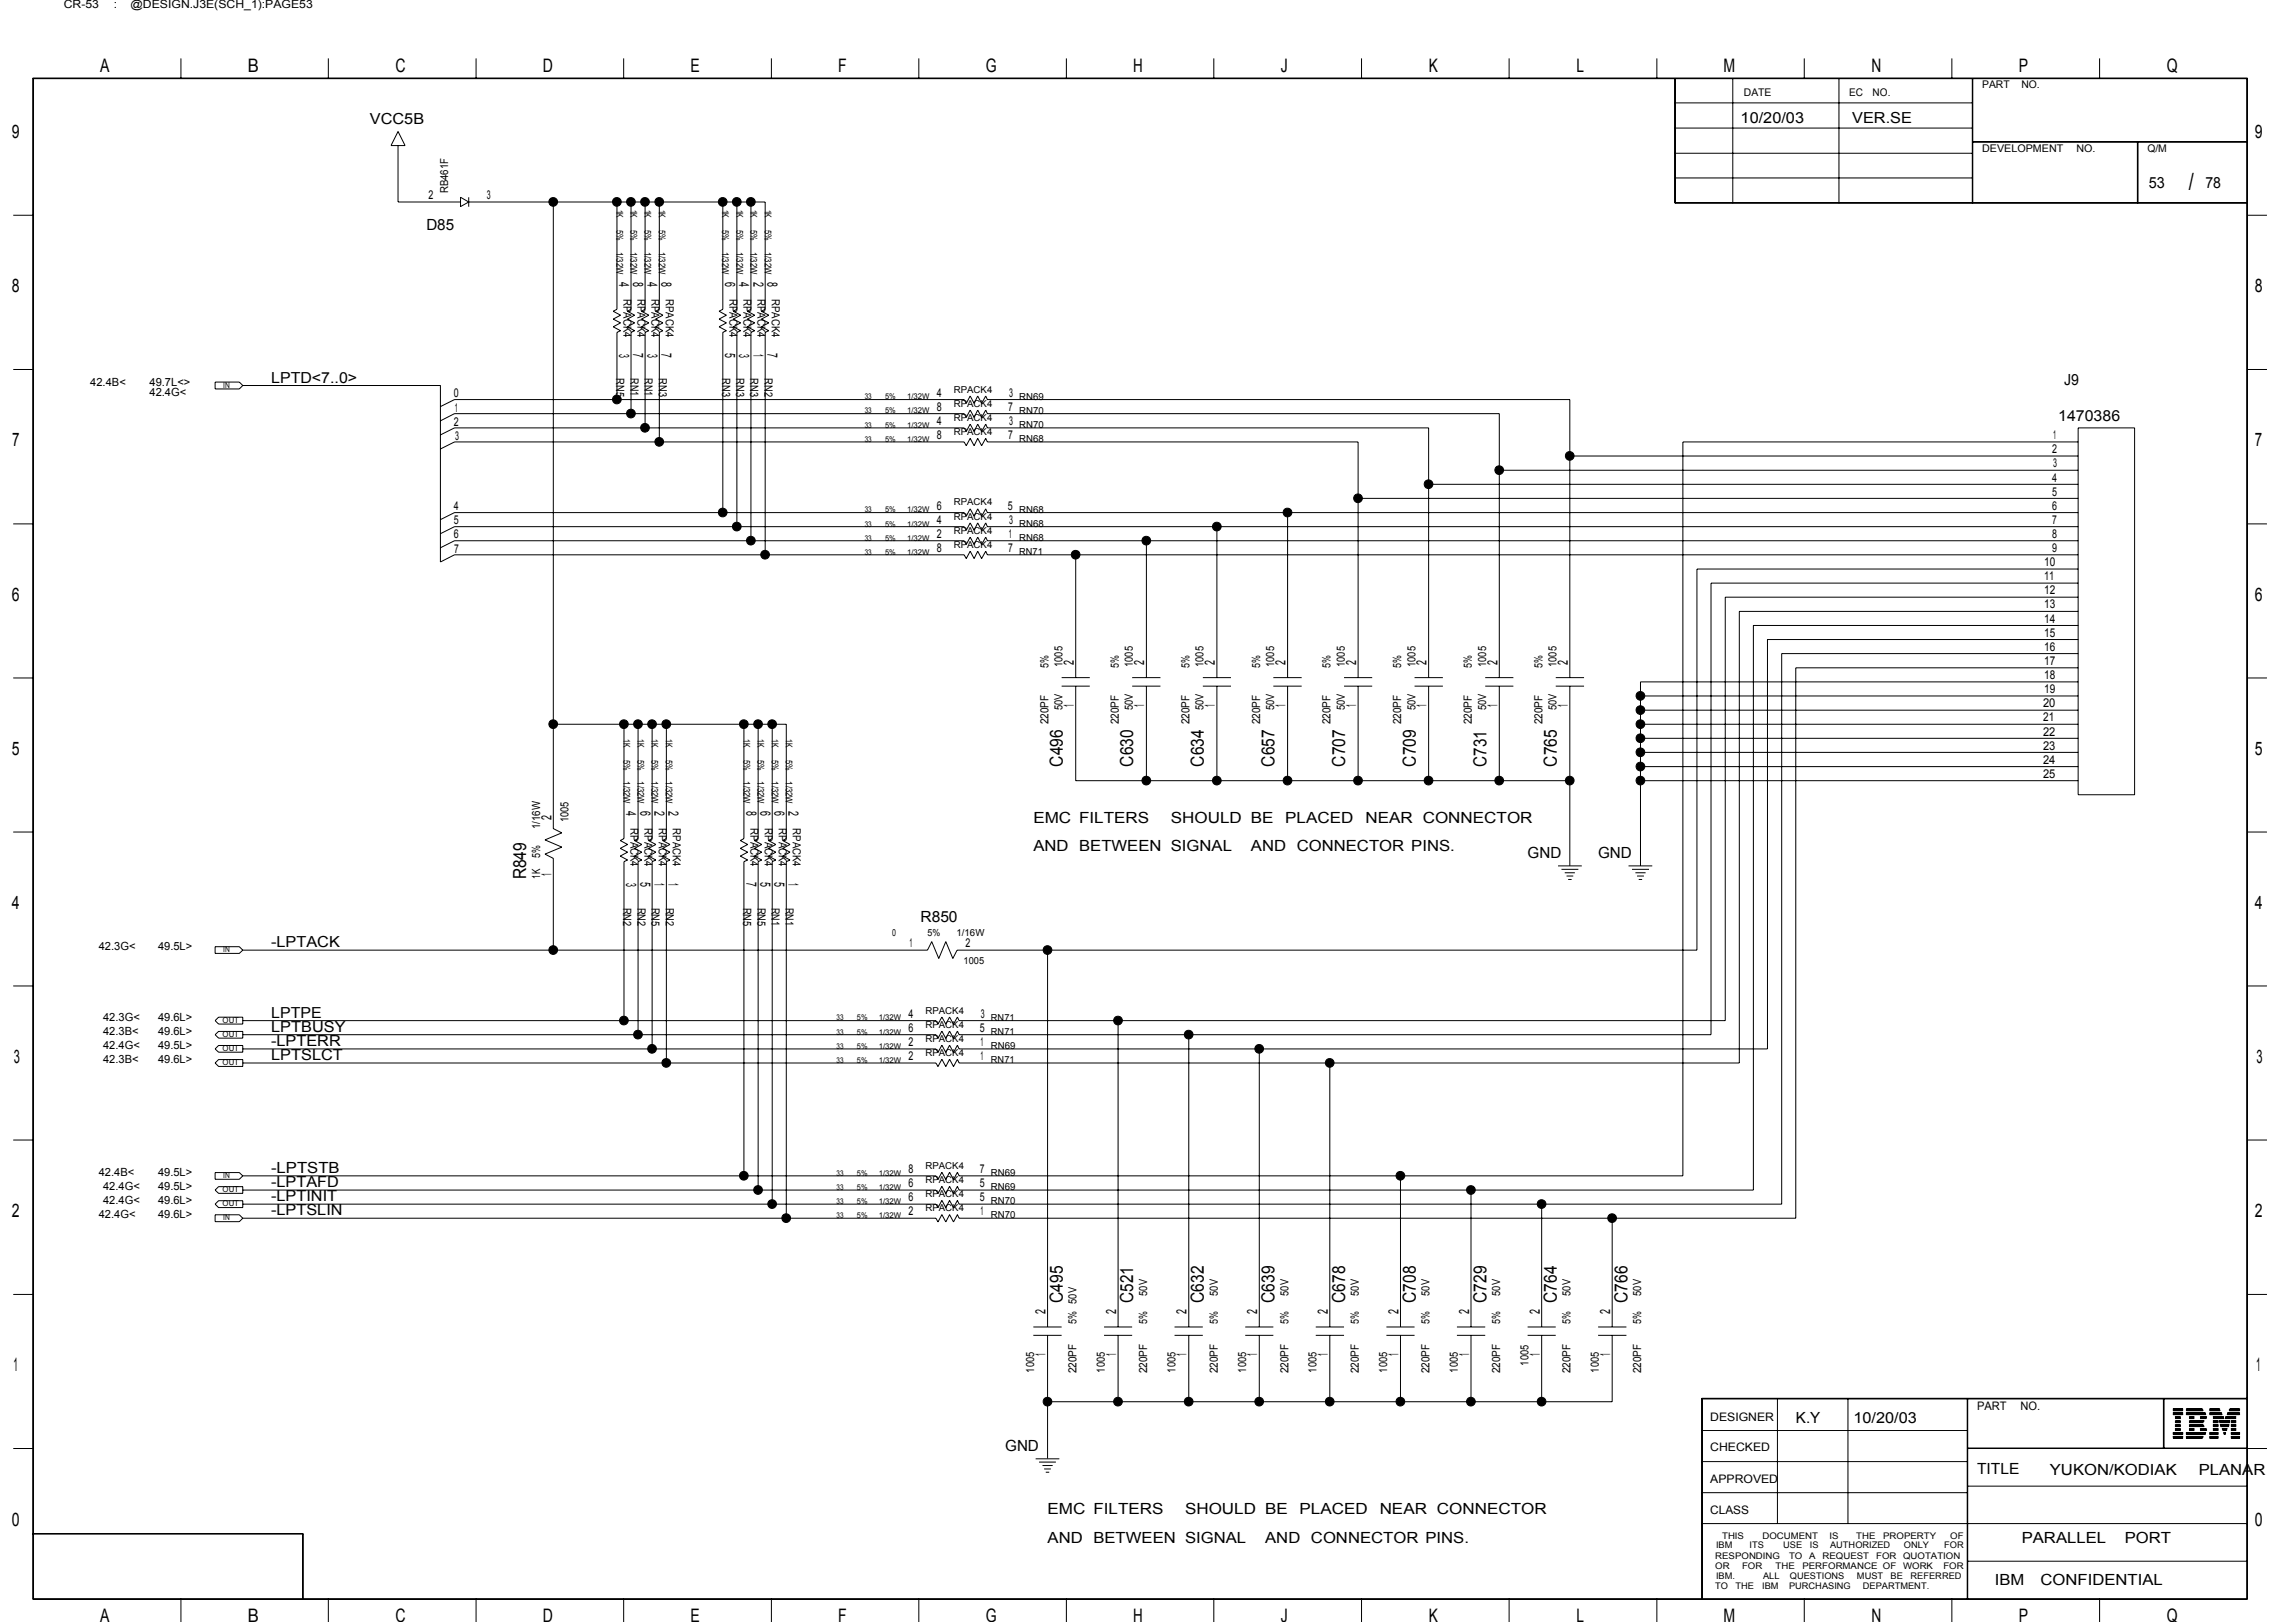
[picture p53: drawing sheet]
<svg xmlns="http://www.w3.org/2000/svg" width="297mm" height="210mm" viewBox="0 0 297 210" stroke-linecap="round" stroke-linejoin="round" font-family="sans-serif">
<defs><g id="words">
<text font-size="3.1" x="283.2" y="24.6">/</text>
<g font-size="2.4">
<text x="13" y="9.4">A</text>
<text x="32" y="9.4">B</text>
<text x="51.2" y="9.4">C</text>
<text x="70.2" y="9.4">D</text>
<text x="89.3" y="9.4">E</text>
<text x="108.4" y="9.4">F</text>
<text x="127.5" y="9.4">G</text>
<text x="146.6" y="9.4">H</text>
<text x="165.7" y="9.4">J</text>
<text x="184.8" y="9.4">K</text>
<text x="203.9" y="9.4">L</text>
<text x="223" y="9.4">M</text>
<text x="242.1" y="9.4">N</text>
<text x="261.2" y="9.4">P</text>
<text x="280.3" y="9.4">Q</text>
<text x="1.5" y="17.9">9</text>
<text x="291.7" y="17.9">9</text>
<text x="1.5" y="37.8">8</text>
<text x="291.7" y="37.8">8</text>
<text x="1.6" y="57.8">7</text>
<text x="291.7" y="57.8">7</text>
<text x="1.5" y="77.7">6</text>
<text x="291.7" y="77.7">6</text>
<text x="1.5" y="97.7">5</text>
<text x="291.7" y="97.7">5</text>
<text x="1.5" y="117.6">4</text>
<text x="291.7" y="117.6">4</text>
<text x="1.8" y="137.5">3</text>
<text x="291.9" y="137.5">3</text>
<text x="1.5" y="157.5">2</text>
<text x="291.7" y="157.5">2</text>
<text x="1.8" y="177.5">1</text>
<text x="291.9" y="177.5">1</text>
<text x="1.5" y="197.4">0</text>
<text x="291.7" y="197.4">0</text>
<text x="13" y="209.9">A</text>
<text x="32" y="209.9">B</text>
<text x="51.2" y="209.9">C</text>
<text x="70.2" y="209.9">D</text>
<text x="89.3" y="209.9">E</text>
<text x="108.4" y="209.9">F</text>
<text x="127.5" y="209.9">G</text>
<text x="146.6" y="209.9">H</text>
<text x="165.7" y="209.9">J</text>
<text x="184.8" y="209.9">K</text>
<text x="203.9" y="209.9">L</text>
<text x="223" y="209.9">M</text>
<text x="242.1" y="209.9">N</text>
<text x="261.2" y="209.9">P</text>
<text x="280.3" y="209.9">Q</text>
</g>
<g font-size="2.3">
<text x="137.5" y="99.2" transform="rotate(-90 137.5 99.2)">C496</text>
<text x="146.6" y="99.2" transform="rotate(-90 146.6 99.2)">C630</text>
<text x="155.8" y="99.2" transform="rotate(-90 155.8 99.2)">C634</text>
<text x="164.9" y="99.2" transform="rotate(-90 164.9 99.2)">C657</text>
<text x="174" y="99.2" transform="rotate(-90 174 99.2)">C707</text>
<text x="183.2" y="99.2" transform="rotate(-90 183.2 99.2)">C709</text>
<text x="192.3" y="99.2" transform="rotate(-90 192.3 99.2)">C731</text>
<text x="201.4" y="99.2" transform="rotate(-90 201.4 99.2)">C765</text>
<text x="68.1" y="113.8" transform="rotate(-90 68.1 113.8)">R849</text>
<text x="137.5" y="168.6" transform="rotate(-90 137.5 168.6)">C495</text>
<text x="146.6" y="168.6" transform="rotate(-90 146.6 168.6)">C521</text>
<text x="155.8" y="168.6" transform="rotate(-90 155.8 168.6)">C632</text>
<text x="164.9" y="168.6" transform="rotate(-90 164.9 168.6)">C639</text>
<text x="174" y="168.6" transform="rotate(-90 174 168.6)">C678</text>
<text x="183.2" y="168.6" transform="rotate(-90 183.2 168.6)">C708</text>
<text x="192.3" y="168.6" transform="rotate(-90 192.3 168.6)">C729</text>
<text x="201.4" y="168.6" transform="rotate(-90 201.4 168.6)">C764</text>
<text x="210.6" y="168.6" transform="rotate(-90 210.6 168.6)">C766</text>
</g>
<g font-size="2">
<text x="47.9" y="16.1">VCC5B</text>
<text x="225.2" y="15.9">10/20/03</text>
<text x="239.6" y="15.9">VER.SE</text>
<text x="55.2" y="29.8">D85</text>
<text x="278" y="24.3">53</text>
<text x="285.3" y="24.3">78</text>
<text x="35.1" y="49.5">LPTD&lt;7..0&gt;</text>
<text x="267" y="49.9">J9</text>
<text x="266.3" y="54.4">1470386</text>
<text x="133.7" y="106.5">EMC FILTERS</text>
<text x="151.5" y="106.5">SHOULD BE</text>
<text x="166.3" y="106.5">PLACED</text>
<text x="176.7" y="106.5">NEAR CONNECTOR</text>
<text x="133.7" y="110.2">AND BETWEEN SIGNAL</text>
<text x="161.8" y="110.2">AND CONNECTOR PINS.</text>
<text x="197.6" y="111.1">GND</text>
<text x="206.8" y="111.1">GND</text>
<text x="119.1" y="119.3">R850</text>
<text x="35.1" y="122.6">-LPTACK</text>
<text x="35.1" y="131.7">LPTPE</text>
<text x="35.1" y="135.3">-LPTERR</text>
<text x="35.1" y="133.5">LPTBUSY</text>
<text x="35.1" y="137.2">LPTSLCT</text>
<text x="35.1" y="151.8">-LPTSTB</text>
<text x="35.1" y="153.6">-LPTAFD</text>
<text x="35.1" y="155.4">-LPTINIT</text>
<text x="35.1" y="157.3">-LPTSLIN</text>
<text x="232.3" y="184.1">K.Y</text>
<text x="239.8" y="184.1">10/20/03</text>
<text x="130" y="187.8">GND</text>
<text x="255.8" y="190.8">TITLE</text>
<text x="265.2" y="190.9">YUKON/KODIAK</text>
<text x="284.5" y="190.9">PLANAR</text>
<text x="135.5" y="196">EMC FILTERS</text>
<text x="153.3" y="196">SHOULD BE</text>
<text x="168.1" y="196">PLACED</text>
<text x="178.5" y="196">NEAR CONNECTOR</text>
<text x="135.5" y="199.6">AND BETWEEN SIGNAL</text>
<text x="163.7" y="199.6">AND CONNECTOR PINS.</text>
<text x="261.6" y="199.6">PARALLEL</text>
<text x="274.9" y="199.6">PORT</text>
<text x="258.1" y="205.1">IBM</text>
<text x="264" y="205.1">CONFIDENTIAL</text>
</g>
<g font-size="1.8">
<text x="80.1" y="36.5" transform="rotate(90 80.1 36.5)">4</text>
<text x="81.9" y="36.5" transform="rotate(90 81.9 36.5)">8</text>
<text x="83.8" y="36.5" transform="rotate(90 83.8 36.5)">4</text>
<text x="85.6" y="36.5" transform="rotate(90 85.6 36.5)">8</text>
<text x="93.8" y="36.5" transform="rotate(90 93.8 36.5)">6</text>
<text x="95.6" y="36.5" transform="rotate(90 95.6 36.5)">4</text>
<text x="97.5" y="36.5" transform="rotate(90 97.5 36.5)">2</text>
<text x="99.3" y="36.5" transform="rotate(90 99.3 36.5)">8</text>
<text x="80.1" y="45.8" transform="rotate(90 80.1 45.8)">3</text>
<text x="81.9" y="45.7" transform="rotate(90 81.9 45.7)">7</text>
<text x="83.8" y="45.8" transform="rotate(90 83.8 45.8)">3</text>
<text x="85.6" y="45.7" transform="rotate(90 85.6 45.7)">7</text>
<text x="93.8" y="45.7" transform="rotate(90 93.8 45.7)">5</text>
<text x="95.6" y="45.8" transform="rotate(90 95.6 45.8)">3</text>
<text x="97.5" y="45.8" transform="rotate(90 97.5 45.8)">1</text>
<text x="99.3" y="45.7" transform="rotate(90 99.3 45.7)">7</text>
<text x="138.9" y="86" transform="rotate(-90 138.9 86)">2</text>
<text x="148" y="86" transform="rotate(-90 148 86)">2</text>
<text x="157.2" y="86" transform="rotate(-90 157.2 86)">2</text>
<text x="166.3" y="86" transform="rotate(-90 166.3 86)">2</text>
<text x="175.4" y="86" transform="rotate(-90 175.4 86)">2</text>
<text x="184.6" y="86" transform="rotate(-90 184.6 86)">2</text>
<text x="193.7" y="86" transform="rotate(-90 193.7 86)">2</text>
<text x="202.8" y="86" transform="rotate(-90 202.8 86)">2</text>
<text x="138.9" y="91.5" transform="rotate(-90 138.9 91.5)">1</text>
<text x="148" y="91.5" transform="rotate(-90 148 91.5)">1</text>
<text x="157.2" y="91.5" transform="rotate(-90 157.2 91.5)">1</text>
<text x="166.3" y="91.5" transform="rotate(-90 166.3 91.5)">1</text>
<text x="175.4" y="91.5" transform="rotate(-90 175.4 91.5)">1</text>
<text x="184.6" y="91.5" transform="rotate(-90 184.6 91.5)">1</text>
<text x="193.7" y="91.5" transform="rotate(-90 193.7 91.5)">1</text>
<text x="202.8" y="91.5" transform="rotate(-90 202.8 91.5)">1</text>
<text x="71.3" y="106.2" transform="rotate(-90 71.3 106.2)">2</text>
<text x="81" y="105" transform="rotate(90 81 105)">4</text>
<text x="82.8" y="105" transform="rotate(90 82.8 105)">6</text>
<text x="84.7" y="105" transform="rotate(90 84.7 105)">2</text>
<text x="86.5" y="105" transform="rotate(90 86.5 105)">2</text>
<text x="96.6" y="105" transform="rotate(90 96.6 105)">8</text>
<text x="98.4" y="105" transform="rotate(90 98.4 105)">6</text>
<text x="100.2" y="105" transform="rotate(90 100.2 105)">6</text>
<text x="102" y="105" transform="rotate(90 102 105)">2</text>
<text x="71.3" y="113.4" transform="rotate(-90 71.3 113.4)">1</text>
<text x="81" y="114.3" transform="rotate(90 81 114.3)">3</text>
<text x="82.8" y="114.2" transform="rotate(90 82.8 114.2)">5</text>
<text x="84.7" y="114.3" transform="rotate(90 84.7 114.3)">1</text>
<text x="86.5" y="114.3" transform="rotate(90 86.5 114.3)">1</text>
<text x="96.6" y="114.2" transform="rotate(90 96.6 114.2)">7</text>
<text x="98.4" y="114.2" transform="rotate(90 98.4 114.2)">5</text>
<text x="100.2" y="114.2" transform="rotate(90 100.2 114.2)">5</text>
<text x="102" y="114.3" transform="rotate(90 102 114.3)">1</text>
<text x="135.3" y="170.1" transform="rotate(-90 135.3 170.1)">2</text>
<text x="144.4" y="170.1" transform="rotate(-90 144.4 170.1)">2</text>
<text x="153.5" y="170.1" transform="rotate(-90 153.5 170.1)">2</text>
<text x="162.7" y="170.1" transform="rotate(-90 162.7 170.1)">2</text>
<text x="171.8" y="170.1" transform="rotate(-90 171.8 170.1)">2</text>
<text x="180.9" y="170.1" transform="rotate(-90 180.9 170.1)">2</text>
<text x="190.1" y="170.1" transform="rotate(-90 190.1 170.1)">2</text>
<text x="199.2" y="170.1" transform="rotate(-90 199.2 170.1)">2</text>
<text x="208.3" y="170.1" transform="rotate(-90 208.3 170.1)">2</text>
<text x="135.3" y="175.5" transform="rotate(-90 135.3 175.5)">1</text>
<text x="144.4" y="175.5" transform="rotate(-90 144.4 175.5)">1</text>
<text x="153.5" y="175.5" transform="rotate(-90 153.5 175.5)">1</text>
<text x="162.7" y="175.5" transform="rotate(-90 162.7 175.5)">1</text>
<text x="171.8" y="175.5" transform="rotate(-90 171.8 175.5)">1</text>
<text x="180.9" y="175.5" transform="rotate(-90 180.9 175.5)">1</text>
<text x="190.1" y="175.5" transform="rotate(-90 190.1 175.5)">1</text>
<text x="199.2" y="175.5" transform="rotate(-90 199.2 175.5)">1</text>
<text x="208.3" y="175.5" transform="rotate(-90 208.3 175.5)">1</text>
</g>
<g font-size="1.6">
<text x="55.5" y="25.8">2</text>
<text x="63" y="25.8">3</text>
<text x="58.7" y="51.4">0</text>
<text x="58.9" y="53.3">1</text>
<text x="121.2" y="51.4">4</text>
<text x="121.2" y="53.2">8</text>
<text x="130.4" y="53.2">7</text>
<text x="130.6" y="51.4">3</text>
<text x="58.7" y="55.1">2</text>
<text x="58.9" y="56.9">3</text>
<text x="121.2" y="55">4</text>
<text x="121.2" y="56.8">8</text>
<text x="130.4" y="56.8">7</text>
<text x="130.6" y="55">3</text>
<text x="265.5" y="58.7">2</text>
<text x="265.6" y="56.8">1</text>
<text x="121.2" y="66">6</text>
<text x="130.4" y="66">5</text>
<text x="265.5" y="66">6</text>
<text x="265.5" y="64.1">5</text>
<text x="265.5" y="62.3">4</text>
<text x="265.6" y="60.5">3</text>
<text x="58.7" y="69.7">6</text>
<text x="58.7" y="67.9">5</text>
<text x="58.7" y="66">4</text>
<text x="58.8" y="71.5">7</text>
<text x="121.2" y="67.8">4</text>
<text x="121.2" y="69.6">2</text>
<text x="121.2" y="71.4">8</text>
<text x="130.4" y="71.4">7</text>
<text x="130.5" y="69.6">1</text>
<text x="130.6" y="67.8">3</text>
<text x="265.5" y="71.4">9</text>
<text x="265.5" y="69.6">8</text>
<text x="265.5" y="67.8">7</text>
<text x="264.5" y="76.9">12</text>
<text x="264.5" y="75.1">11</text>
<text x="264.5" y="73.3">10</text>
<text x="264.5" y="82.4">15</text>
<text x="264.5" y="80.6">14</text>
<text x="264.5" y="78.7">13</text>
<text x="264.5" y="89.7">19</text>
<text x="264.5" y="87.9">18</text>
<text x="264.5" y="86">17</text>
<text x="264.5" y="84.2">16</text>
<text x="264.3" y="95.2">22</text>
<text x="264.3" y="93.4">21</text>
<text x="264.3" y="91.5">20</text>
<text x="264.3" y="100.7">25</text>
<text x="264.3" y="98.8">24</text>
<text x="264.3" y="97">23</text>
<text x="117.7" y="122.6">1</text>
<text x="124.9" y="122.6">2</text>
<text x="117.5" y="131.7">4</text>
<text x="126.9" y="131.7">3</text>
<text x="117.5" y="133.5">6</text>
<text x="117.5" y="135.4">2</text>
<text x="117.5" y="137.2">2</text>
<text x="126.7" y="133.5">5</text>
<text x="126.9" y="135.4">1</text>
<text x="126.9" y="137.2">1</text>
<text x="117.5" y="151.8">8</text>
<text x="117.5" y="153.6">6</text>
<text x="117.5" y="155.5">6</text>
<text x="126.7" y="153.6">5</text>
<text x="126.7" y="155.5">5</text>
<text x="126.8" y="151.8">7</text>
<text x="117.5" y="157.3">2</text>
<text x="126.9" y="157.3">1</text>
</g>
<g font-size="1.5">
<text x="8.3" y="1">CR-53</text>
<text x="14.7" y="1">:</text>
<text x="16.9" y="1">@DESIGN.J3E(SCH_1):PAGE53</text>
<text x="11.7" y="49.9">42.4B&lt;</text>
<text x="19.3" y="49.9">49.7L&lt;&gt;</text>
<text x="19.3" y="51.2">42.4G&lt;</text>
<text x="79.7" y="49" transform="rotate(90 79.7 49)">RN5</text>
<text x="81.6" y="49" transform="rotate(90 81.6 49)">RN1</text>
<text x="83.4" y="49" transform="rotate(90 83.4 49)">RN1</text>
<text x="85.2" y="49" transform="rotate(90 85.2 49)">RN3</text>
<text x="93.4" y="49" transform="rotate(90 93.4 49)">RN3</text>
<text x="95.2" y="49" transform="rotate(90 95.2 49)">RN3</text>
<text x="97.1" y="49" transform="rotate(90 97.1 49)">RN3</text>
<text x="98.9" y="49" transform="rotate(90 98.9 49)">RN2</text>
<text x="135.6" y="86.4" transform="rotate(-90 135.6 86.4)">5%</text>
<text x="137.5" y="86.3" transform="rotate(-90 137.5 86.3)">1005</text>
<text x="144.8" y="86.4" transform="rotate(-90 144.8 86.4)">5%</text>
<text x="146.6" y="86.3" transform="rotate(-90 146.6 86.3)">1005</text>
<text x="153.9" y="86.4" transform="rotate(-90 153.9 86.4)">5%</text>
<text x="155.7" y="86.3" transform="rotate(-90 155.7 86.3)">1005</text>
<text x="163" y="86.4" transform="rotate(-90 163 86.4)">5%</text>
<text x="164.8" y="86.3" transform="rotate(-90 164.8 86.3)">1005</text>
<text x="172.1" y="86.4" transform="rotate(-90 172.1 86.4)">5%</text>
<text x="174" y="86.3" transform="rotate(-90 174 86.3)">1005</text>
<text x="181.3" y="86.4" transform="rotate(-90 181.3 86.4)">5%</text>
<text x="183.1" y="86.3" transform="rotate(-90 183.1 86.3)">1005</text>
<text x="190.4" y="86.4" transform="rotate(-90 190.4 86.4)">5%</text>
<text x="192.3" y="86.3" transform="rotate(-90 192.3 86.3)">1005</text>
<text x="199.6" y="86.4" transform="rotate(-90 199.6 86.4)">5%</text>
<text x="201.4" y="86.3" transform="rotate(-90 201.4 86.3)">1005</text>
<text x="135.6" y="93.7" transform="rotate(-90 135.6 93.7)">220PF</text>
<text x="137.5" y="91.9" transform="rotate(-90 137.5 91.9)">50V</text>
<text x="144.8" y="93.7" transform="rotate(-90 144.8 93.7)">220PF</text>
<text x="146.6" y="91.9" transform="rotate(-90 146.6 91.9)">50V</text>
<text x="153.9" y="93.7" transform="rotate(-90 153.9 93.7)">220PF</text>
<text x="155.7" y="91.9" transform="rotate(-90 155.7 91.9)">50V</text>
<text x="163" y="93.7" transform="rotate(-90 163 93.7)">220PF</text>
<text x="164.8" y="91.9" transform="rotate(-90 164.8 91.9)">50V</text>
<text x="172.1" y="93.7" transform="rotate(-90 172.1 93.7)">220PF</text>
<text x="174" y="91.9" transform="rotate(-90 174 91.9)">50V</text>
<text x="181.3" y="93.7" transform="rotate(-90 181.3 93.7)">220PF</text>
<text x="183.1" y="91.9" transform="rotate(-90 183.1 91.9)">50V</text>
<text x="190.4" y="93.7" transform="rotate(-90 190.4 93.7)">220PF</text>
<text x="192.3" y="91.9" transform="rotate(-90 192.3 91.9)">50V</text>
<text x="199.6" y="93.7" transform="rotate(-90 199.6 93.7)">220PF</text>
<text x="201.4" y="91.9" transform="rotate(-90 201.4 91.9)">50V</text>
<text x="69.9" y="107.3" transform="rotate(-90 69.9 107.3)">1/16W</text>
<text x="73.5" y="106.4" transform="rotate(-90 73.5 106.4)">1005</text>
<text x="69.9" y="113.7" transform="rotate(-90 69.9 113.7)">1K</text>
<text x="69.9" y="111.1" transform="rotate(-90 69.9 111.1)">5%</text>
<text x="80.6" y="117.5" transform="rotate(90 80.6 117.5)">RN2</text>
<text x="82.5" y="117.5" transform="rotate(90 82.5 117.5)">RN2</text>
<text x="84.3" y="117.5" transform="rotate(90 84.3 117.5)">RN5</text>
<text x="86.1" y="117.5" transform="rotate(90 86.1 117.5)">RN2</text>
<text x="96.2" y="117.5" transform="rotate(90 96.2 117.5)">RN5</text>
<text x="98" y="117.5" transform="rotate(90 98 117.5)">RN5</text>
<text x="99.8" y="117.5" transform="rotate(90 99.8 117.5)">RN1</text>
<text x="101.6" y="117.5" transform="rotate(90 101.6 117.5)">RN1</text>
<text x="12.8" y="123">42.3G&lt;</text>
<text x="20.4" y="123">49.5L&gt;</text>
<text x="13.3" y="133.9">42.3B&lt;</text>
<text x="13.3" y="137.6">42.3B&lt;</text>
<text x="13.3" y="132.1">42.3G&lt;</text>
<text x="13.3" y="135.7">42.4G&lt;</text>
<text x="20.4" y="133.9">49.6L&gt;</text>
<text x="20.4" y="137.6">49.6L&gt;</text>
<text x="20.4" y="132.1">49.6L&gt;</text>
<text x="20.4" y="135.7">49.5L&gt;</text>
<text x="12.8" y="152.2">42.4B&lt;</text>
<text x="13.3" y="154">42.4G&lt;</text>
<text x="13.3" y="155.8">42.4G&lt;</text>
<text x="20.4" y="152.2">49.5L&gt;</text>
<text x="20.4" y="154">49.5L&gt;</text>
<text x="20.4" y="155.8">49.6L&gt;</text>
<text x="12.8" y="157.6">42.4G&lt;</text>
<text x="20.4" y="157.6">49.6L&gt;</text>
<text x="148.4" y="167.7" transform="rotate(-90 148.4 167.7)">50V</text>
<text x="157.5" y="167.7" transform="rotate(-90 157.5 167.7)">50V</text>
<text x="166.7" y="167.7" transform="rotate(-90 166.7 167.7)">50V</text>
<text x="175.8" y="167.7" transform="rotate(-90 175.8 167.7)">50V</text>
<text x="184.9" y="167.7" transform="rotate(-90 184.9 167.7)">50V</text>
<text x="194.1" y="167.7" transform="rotate(-90 194.1 167.7)">50V</text>
<text x="203.2" y="167.7" transform="rotate(-90 203.2 167.7)">50V</text>
<text x="212.3" y="167.7" transform="rotate(-90 212.3 167.7)">50V</text>
<text x="139.3" y="171.3" transform="rotate(-90 139.3 171.3)">5% 50V</text>
<text x="148.4" y="171.3" transform="rotate(-90 148.4 171.3)">5%</text>
<text x="157.5" y="171.3" transform="rotate(-90 157.5 171.3)">5%</text>
<text x="166.7" y="171.3" transform="rotate(-90 166.7 171.3)">5%</text>
<text x="175.8" y="171.3" transform="rotate(-90 175.8 171.3)">5%</text>
<text x="184.9" y="171.3" transform="rotate(-90 184.9 171.3)">5%</text>
<text x="194.1" y="171.3" transform="rotate(-90 194.1 171.3)">5%</text>
<text x="203.2" y="171.3" transform="rotate(-90 203.2 171.3)">5%</text>
<text x="212.3" y="171.3" transform="rotate(-90 212.3 171.3)">5%</text>
<text x="133.8" y="177.6" transform="rotate(-90 133.8 177.6)">1005</text>
<text x="139.3" y="177.7" transform="rotate(-90 139.3 177.7)">220PF</text>
<text x="142.9" y="177.6" transform="rotate(-90 142.9 177.6)">1005</text>
<text x="148.4" y="177.7" transform="rotate(-90 148.4 177.7)">220PF</text>
<text x="152.1" y="177.6" transform="rotate(-90 152.1 177.6)">1005</text>
<text x="157.5" y="177.7" transform="rotate(-90 157.5 177.7)">220PF</text>
<text x="161.2" y="177.6" transform="rotate(-90 161.2 177.6)">1005</text>
<text x="166.7" y="177.7" transform="rotate(-90 166.7 177.7)">220PF</text>
<text x="170.3" y="177.6" transform="rotate(-90 170.3 177.6)">1005</text>
<text x="175.8" y="177.7" transform="rotate(-90 175.8 177.7)">220PF</text>
<text x="179.5" y="177.6" transform="rotate(-90 179.5 177.6)">1005</text>
<text x="184.9" y="177.7" transform="rotate(-90 184.9 177.7)">220PF</text>
<text x="188.6" y="177.6" transform="rotate(-90 188.6 177.6)">1005</text>
<text x="194.1" y="177.7" transform="rotate(-90 194.1 177.7)">220PF</text>
<text x="197.7" y="176.7" transform="rotate(-90 197.7 176.7)">1005</text>
<text x="203.2" y="177.7" transform="rotate(-90 203.2 177.7)">220PF</text>
<text x="206.9" y="177.6" transform="rotate(-90 206.9 177.6)">1005</text>
<text x="212.3" y="177.7" transform="rotate(-90 212.3 177.7)">220PF</text>
<text x="221.3" y="183.8">DESIGNER</text>
<text x="255.8" y="182.5">PART</text>
<text x="261.4" y="182.5">NO.</text>
<text x="221.3" y="191.9">APPROVED</text>
<text x="221.3" y="187.8">CHECKED</text>
<text x="221.3" y="195.9">CLASS</text>
</g>
<g font-size="1.4">
<text x="256.4" y="11.4">PART</text>
<text x="261.5" y="11.4">NO.</text>
<text x="225.6" y="12.4">DATE</text>
<text x="239.2" y="12.4">EC</text>
<text x="242.3" y="12.4">NO.</text>
<text x="256.4" y="19.7">DEVELOPMENT</text>
<text x="268.6" y="19.7">NO.</text>
<text x="277.8" y="19.7">Q/M</text>
<text x="58" y="25" transform="rotate(-90 58 25)">RB461F</text>
<text x="80.7" y="38.7" transform="rotate(90 80.7 38.7)">RPACK4</text>
<text x="82.5" y="38.7" transform="rotate(90 82.5 38.7)">RPACK4</text>
<text x="84.3" y="38.7" transform="rotate(90 84.3 38.7)">RPACK4</text>
<text x="86.1" y="38.7" transform="rotate(90 86.1 38.7)">RPACK4</text>
<text x="94.4" y="38.7" transform="rotate(90 94.4 38.7)">RPACK4</text>
<text x="96.2" y="38.7" transform="rotate(90 96.2 38.7)">RPACK4</text>
<text x="98" y="38.7" transform="rotate(90 98 38.7)">RPACK4</text>
<text x="99.8" y="38.7" transform="rotate(90 99.8 38.7)">RPACK4</text>
<text x="81.6" y="107.2" transform="rotate(90 81.6 107.2)">RPACK4</text>
<text x="83.4" y="107.2" transform="rotate(90 83.4 107.2)">RPACK4</text>
<text x="85.2" y="107.2" transform="rotate(90 85.2 107.2)">RPACK4</text>
<text x="87.1" y="107.2" transform="rotate(90 87.1 107.2)">RPACK4</text>
<text x="97.1" y="107.2" transform="rotate(90 97.1 107.2)">RPACK4</text>
<text x="98.9" y="107.2" transform="rotate(90 98.9 107.2)">RPACK4</text>
<text x="100.7" y="107.2" transform="rotate(90 100.7 107.2)">RPACK4</text>
<text x="102.6" y="107.2" transform="rotate(90 102.6 107.2)">RPACK4</text>
</g>
<g font-size="1.3">
<text x="131.9" y="51.7">RN69</text>
<text x="131.9" y="53.5">RN70</text>
<text x="131.9" y="55.4">RN70</text>
<text x="131.9" y="57.2">RN68</text>
<text x="131.9" y="68.2">RN68</text>
<text x="131.9" y="70">RN68</text>
<text x="131.9" y="66.3">RN68</text>
<text x="131.9" y="71.8">RN71</text>
<text x="115.4" y="121.1">0</text>
<text x="120" y="121.1">5%</text>
<text x="123.8" y="121.1">1/16W</text>
<text x="124.7" y="124.8">1005</text>
<text x="128.2" y="132.1">RN71</text>
<text x="128.2" y="133.9">RN71</text>
<text x="128.2" y="135.7">RN69</text>
<text x="128.2" y="137.6">RN71</text>
<text x="128.2" y="152.2">RN69</text>
<text x="128.2" y="154">RN69</text>
<text x="128.2" y="155.8">RN70</text>
<text x="128.2" y="157.6">RN70</text>
</g>
<g font-size="1.2">
<text x="79.8" y="27.1" transform="rotate(90 79.8 27.1)">1K</text>
<text x="79.8" y="29.8" transform="rotate(90 79.8 29.8)">5%</text>
<text x="81.6" y="27.1" transform="rotate(90 81.6 27.1)">1K</text>
<text x="81.6" y="29.8" transform="rotate(90 81.6 29.8)">5%</text>
<text x="83.4" y="27.1" transform="rotate(90 83.4 27.1)">1K</text>
<text x="83.4" y="29.8" transform="rotate(90 83.4 29.8)">5%</text>
<text x="85.2" y="29.8" transform="rotate(90 85.2 29.8)">5%</text>
<text x="85.2" y="27.1" transform="rotate(90 85.2 27.1)">1K</text>
<text x="93.4" y="27.1" transform="rotate(90 93.4 27.1)">1K</text>
<text x="93.4" y="29.8" transform="rotate(90 93.4 29.8)">5%</text>
<text x="95.3" y="27.1" transform="rotate(90 95.3 27.1)">1K</text>
<text x="95.3" y="29.8" transform="rotate(90 95.3 29.8)">5%</text>
<text x="97.1" y="27.1" transform="rotate(90 97.1 27.1)">1K</text>
<text x="97.1" y="29.8" transform="rotate(90 97.1 29.8)">5%</text>
<text x="98.9" y="29.8" transform="rotate(90 98.9 29.8)">5%</text>
<text x="98.9" y="27.1" transform="rotate(90 98.9 27.1)">1K</text>
<text x="79.8" y="32.6" transform="rotate(90 79.8 32.6)">1/32W</text>
<text x="81.6" y="32.6" transform="rotate(90 81.6 32.6)">1/32W</text>
<text x="83.4" y="32.6" transform="rotate(90 83.4 32.6)">1/32W</text>
<text x="85.2" y="32.6" transform="rotate(90 85.2 32.6)">1/32W</text>
<text x="93.4" y="32.6" transform="rotate(90 93.4 32.6)">1/32W</text>
<text x="95.3" y="32.6" transform="rotate(90 95.3 32.6)">1/32W</text>
<text x="97.1" y="32.6" transform="rotate(90 97.1 32.6)">1/32W</text>
<text x="98.9" y="32.6" transform="rotate(90 98.9 32.6)">1/32W</text>
<text x="123.4" y="50.8">RPACK4</text>
<text x="123.4" y="52.6">RPACK4</text>
<text x="123.4" y="54.5">RPACK4</text>
<text x="123.4" y="56.3">RPACK4</text>
<text x="123.4" y="65.4">RPACK4</text>
<text x="123.4" y="67.2">RPACK4</text>
<text x="123.4" y="69.1">RPACK4</text>
<text x="123.4" y="70.9">RPACK4</text>
<text x="80.7" y="95.6" transform="rotate(90 80.7 95.6)">1K</text>
<text x="82.5" y="95.6" transform="rotate(90 82.5 95.6)">1K</text>
<text x="84.3" y="95.6" transform="rotate(90 84.3 95.6)">1K</text>
<text x="86.1" y="95.6" transform="rotate(90 86.1 95.6)">1K</text>
<text x="96.2" y="95.6" transform="rotate(90 96.2 95.6)">1K</text>
<text x="98" y="95.6" transform="rotate(90 98 95.6)">1K</text>
<text x="99.8" y="95.6" transform="rotate(90 99.8 95.6)">1K</text>
<text x="101.7" y="95.6" transform="rotate(90 101.7 95.6)">1K</text>
<text x="80.7" y="98.3" transform="rotate(90 80.7 98.3)">5%</text>
<text x="80.7" y="101.1" transform="rotate(90 80.7 101.1)">1/32W</text>
<text x="82.5" y="98.3" transform="rotate(90 82.5 98.3)">5%</text>
<text x="82.5" y="101.1" transform="rotate(90 82.5 101.1)">1/32W</text>
<text x="84.3" y="98.3" transform="rotate(90 84.3 98.3)">5%</text>
<text x="84.3" y="101.1" transform="rotate(90 84.3 101.1)">1/32W</text>
<text x="86.1" y="98.3" transform="rotate(90 86.1 98.3)">5%</text>
<text x="86.1" y="101.1" transform="rotate(90 86.1 101.1)">1/32W</text>
<text x="96.2" y="98.3" transform="rotate(90 96.2 98.3)">5%</text>
<text x="96.2" y="101.1" transform="rotate(90 96.2 101.1)">1/32W</text>
<text x="98" y="98.3" transform="rotate(90 98 98.3)">5%</text>
<text x="98" y="101.1" transform="rotate(90 98 101.1)">1/32W</text>
<text x="99.8" y="98.3" transform="rotate(90 99.8 98.3)">5%</text>
<text x="99.8" y="101.1" transform="rotate(90 99.8 101.1)">1/32W</text>
<text x="101.7" y="98.3" transform="rotate(90 101.7 98.3)">5%</text>
<text x="101.7" y="101.1" transform="rotate(90 101.7 101.1)">1/32W</text>
<text x="119.7" y="131.2">RPACK4</text>
<text x="119.7" y="133">RPACK4</text>
<text x="119.7" y="134.8">RPACK4</text>
<text x="119.7" y="136.7">RPACK4</text>
<text x="119.7" y="151.3">RPACK4</text>
<text x="119.7" y="153.1">RPACK4</text>
<text x="119.7" y="154.9">RPACK4</text>
<text x="119.7" y="156.7">RPACK4</text>
<text x="221.9" y="203">OR</text>
<text x="221.9" y="201.7">RESPONDING</text>
<text x="222" y="200.4">IBM</text>
<text x="222.8" y="199.1">THIS</text>
<text x="225.4" y="203">FOR</text>
<text x="226.4" y="200.4">ITS</text>
<text x="228" y="199.1">DOCUMENT</text>
<text x="229.7" y="203">THE</text>
<text x="230.7" y="200.4">USE</text>
<text x="231.5" y="201.7">TO</text>
<text x="233.2" y="203">PERFORMANCE OF</text>
<text x="234.1" y="201.7">A</text>
<text x="234.2" y="200.4">IS</text>
<text x="235.8" y="201.7">REQUEST</text>
<text x="236.7" y="199.1">IS</text>
<text x="236.8" y="200.4">AUTHORIZED</text>
<text x="240.2" y="199.1">THE</text>
<text x="242.7" y="201.7">FOR</text>
<text x="243.6" y="199.1">PROPERTY</text>
<text x="246.2" y="203">WORK</text>
<text x="246.2" y="201.7">QUOTATION</text>
<text x="246.3" y="200.4">ONLY</text>
<text x="251.4" y="203">FOR</text>
<text x="251.5" y="200.4">FOR</text>
<text x="252.3" y="199.1">OF</text>
<text x="221.9" y="205.6">TO</text>
<text x="222" y="204.3">IBM.</text>
<text x="224.5" y="205.6">THE</text>
<text x="228" y="205.6">IBM</text>
<text x="228.1" y="204.3">ALL</text>
<text x="231.5" y="205.6">PURCHASING</text>
<text x="231.6" y="204.3">QUESTIONS</text>
<text x="240.2" y="204.3">MUST</text>
<text x="241" y="205.6">DEPARTMENT.</text>
<text x="244.6" y="204.3">BE</text>
<text x="247.2" y="204.3">REFERRED</text>
</g>
<g font-size="1">
<text x="28.9" y="50.2">IN</text>
<text x="111.9" y="51.7">33</text>
<text x="111.9" y="53.5">33</text>
<text x="114.5" y="51.7">5%</text>
<text x="114.5" y="53.5">5%</text>
<text x="117.3" y="51.7">1/32W</text>
<text x="117.3" y="53.5">1/32W</text>
<text x="111.9" y="55.4">33</text>
<text x="111.9" y="57.2">33</text>
<text x="114.5" y="55.4">5%</text>
<text x="114.5" y="57.2">5%</text>
<text x="117.3" y="55.4">1/32W</text>
<text x="117.3" y="57.2">1/32W</text>
<text x="111.9" y="68.1">33</text>
<text x="111.9" y="70">33</text>
<text x="111.9" y="66.3">33</text>
<text x="111.9" y="71.8">33</text>
<text x="114.5" y="68.1">5%</text>
<text x="114.5" y="70">5%</text>
<text x="114.5" y="66.3">5%</text>
<text x="114.5" y="71.8">5%</text>
<text x="117.3" y="68.1">1/32W</text>
<text x="117.3" y="70">1/32W</text>
<text x="117.3" y="66.3">1/32W</text>
<text x="117.3" y="71.8">1/32W</text>
<text x="28.9" y="123.2">IN</text>
<text x="28.8" y="137.9">OUT</text>
<text x="28.8" y="134.2">OUT</text>
<text x="28.8" y="132.4">OUT</text>
<text x="28.8" y="136">OUT</text>
<text x="108.2" y="133.9">33</text>
<text x="108.2" y="137.5">33</text>
<text x="108.2" y="132.1">33</text>
<text x="108.2" y="135.7">33</text>
<text x="110.9" y="133.9">5%</text>
<text x="110.9" y="137.5">5%</text>
<text x="110.9" y="132.1">5%</text>
<text x="110.9" y="135.7">5%</text>
<text x="113.7" y="133.9">1/32W</text>
<text x="113.7" y="137.5">1/32W</text>
<text x="113.7" y="132.1">1/32W</text>
<text x="113.7" y="135.7">1/32W</text>
<text x="28.8" y="154.3">OUT</text>
<text x="28.9" y="152.4">IN</text>
<text x="108.2" y="152.1">33</text>
<text x="108.2" y="154">33</text>
<text x="108.2" y="155.8">33</text>
<text x="110.9" y="152.1">5%</text>
<text x="110.9" y="154">5%</text>
<text x="110.9" y="155.8">5%</text>
<text x="113.7" y="152.1">1/32W</text>
<text x="113.7" y="154">1/32W</text>
<text x="113.7" y="155.8">1/32W</text>
<text x="28.8" y="156.1">OUT</text>
<text x="28.9" y="157.9">IN</text>
<text x="108.2" y="157.6">33</text>
<text x="110.9" y="157.6">5%</text>
<text x="113.7" y="157.6">1/32W</text>
</g>
</g></defs>
<g fill="none" stroke="#000" stroke-width=".13">
<path d="M4.2 10.1h286.6v196.9h-286.6zM4.3 10.2h286.4v196.7h-286.4zM23.4 7.6v2.5M42.5 7.6v2.5M51.5 18.8v7.3h8.1M51.5 17l.9 1.8h-1.8zM61.6 7.6v2.5M80.7 7.6v2.5M99.8 7.6v2.5M118.9 7.6v2.5M138 7.6v2.5M157 7.6v2.5"/>
<path d="M176.1 7.6v2.5M195.2 7.6v2.5M214.4 7.6v2.5M216.7 10.1v16.2h74.1M216.7 19.8h38.5M216.7 16.6h38.5M216.7 13.3h38.5M216.7 10.1v16.2M224.2 10.1v16.2M233.4 7.6v2.5M237.9 10.1v16.2M252.5 7.6v2.5"/>
<path d="M255.2 10.1v16.2M255.2 18.4h35.6M255.2 18.3h35.6M271.6 7.6v2.5M276.5 18.4v7.9M276.6 18.4v7.9M1.7 27.9h2.5M59.6 25.5l1 .6-1 .6zM60.6 26.1h38.4v13.9l-.5 .3 1 .5-1 .5 1 .5-1 .5 1 .5-.5 .2v28.8M60.6 25.5v1.3M71.6 26.1v81.1l1.1 .6-2.2 .9 2.2 .9-2.2 .9 1.1 .6v11.9M79.8 26.1v13.9l-.5 .3 1 .5-1 .5 1 .5-1 .5 1 .5-.5 .2v8.7"/>
<path d="M81.6 26.1v13.9l-.4 .3 .9 .5-.9 .5 .9 .5-.9 .5 .9 .5-.5 .2v10.5M83.5 26.1v13.9l-.5 .3 .9 .5-.9 .5 .9 .5-.9 .5 .9 .5-.4 .2v12.4M85.3 26.1v13.9l-.5 .3 1 .5-1 .5 1 .5-1 .5 1 .5-.5 .2v14.2M93.5 26.1v13.9l-.5 .3 1 .5-1 .5 1 .5-1 .5 1 .5-.5 .2v23.3M95.3 26.1v13.9l-.4 .3 .9 .5-.9 .5 .9 .5-.9 .5 .9 .5-.5 .2v25.2M97.2 26.1v13.9l-.5 .3 .9 .5-.9 .5 .9 .5-.9 .5 .9 .5-.4 .2v27M216.7 26.2h74.1M216.7 23h38.5M290.8 27.9h2.5M1.7 47.8h2.5M27.8 49.4h3.2l.4 .5-.4 .4h-3.2zM31.4 49.9h25.6v22.8l1.8-.9h65.9l.3 .5 .5-1 .5 1 .5-1 .5 1 .5-1 .2 .5h141.2"/>
<path d="M57 52.6l1.8-.9h65.9l.3 .5 .5-1 .5 1 .5-1 .5 1 .5-1 .2 .5h75.4v36M57 54.5l1.8-1h65.9l.3 .5 .5-.9 .5 .9 .5-.9 .5 .9 .5-.9 .2 .4h66.3v34.2M57 56.3l1.8-.9h65.9l.3 .4 .5-.9 .5 .9 .5-.9 .5 .9 .5-.9 .2 .5h57.1v32.3M57 58.1l1.8-.9h65.9l.3 .5 .5-1 .5 1 .5-1 .5 1 .5-1 .2 .5h48v30.5M203.1 59h65.8M268.9 57.2h-51.2v95h-93.6l-.2-.5-.5 1-.6-1-.4 1-.5-1-.6 1-.2-.5h-89.7M268.9 55.4h7.3v47.4h-7.3zM290.8 47.8h2.5M1.7 67.8h2.5M139.2 71.8v15.9M148.3 70v17.7M157.4 68.2v19.5"/>
<path d="M166.6 66.3v21.4M175.7 64.5h93.2M184.8 62.7h84.1M194 60.9h74.9M268.9 79.1h-43.9v58.5h-100.9l-.2-.5-.5 .9-.6-.9-.4 .9-.5-.9-.6 .9-.2-.4h-89.7M268.9 66.3h-141.2l-.2-.5-.5 1-.5-1-.5 1-.5-1-.5 1-.3-.5h-65.9l-1.8 .9M268.9 68.2h-141.2l-.2-.5-.5 .9-.5-.9-.5 .9-.5-.9-.5 .9-.3-.4h-65.9l-1.8 .9M268.9 70h-141.2l-.2-.5-.5 1-.5-1-.5 1-.5-1-.5 1-.3-.5h-65.9l-1.8 .9M268.9 75.5h-47.5v58.4h-97.3l-.2-.5-.5 1-.6-1-.4 1-.5-1-.6 1-.2-.5h-89.7M268.9 77.3h-45.7v54.8h-99.1l-.2-.5-.5 .9-.6-.9-.4 .9-.5-.9-.6 .9-.2-.4h-89.7M268.9 73.6h-49.4v49.4h-95.7l-.5 1-.9-2.1-.9 2.1-1-2.1-.5 1.1h-88.6M290.8 67.8h2.5"/>
<path d="M1.7 87.7h2.5M71.6 93.7h30.1v14.8l-.4 .3 .9 .5-.9 .5 .9 .5-.9 .5 .9 .5-.5 .2v46.1M80.7 93.7v14.8l-.5 .3 1 .5-1 .5 1 .5-1 .5 1 .5-.5 .2v20.6M82.5 93.7v14.8l-.4 .3 .9 .5-.9 .5 .9 .5-.9 .5 .9 .5-.5 .2v22.4M84.4 93.7v14.8l-.5 .3 1 .5-1 .5 1 .5-1 .5 1 .5-.5 .2v24.2M86.2 93.7v14.8l-.5 .3 1 .5-1 .5 1 .5-1 .5 1 .5-.5 .2v26.1M96.2 93.7v14.8l-.4 .3 .9 .5-.9 .5 .9 .5-.9 .5 .9 .5-.5 .2v40.7M98.1 93.7v14.8l-.5 .3 .9 .5-.9 .5 .9 .5-.9 .5 .9 .5-.4 .2v42.5M99.9 93.7v14.8l-.5 .3 1 .5-1 .5 1 .5-1 .5 1 .5-.5 .2v44.3M137.3 88.8h3.7M137.3 87.7h3.7M139.2 88.8v12.2h63.9"/>
<path d="M146.5 88.8h3.6M146.5 87.7h3.6M148.3 88.8v12.2M155.6 88.8h3.7M155.6 87.7h3.7M157.4 88.8v12.2M164.7 88.8h3.7M164.7 87.7h3.7M166.6 88.8v12.2M173.9 88.8h3.6M173.9 87.7h3.6M175.7 88.8v12.2"/>
<path d="M183 88.8h3.7M183 87.7h3.7M184.8 88.8v12.2M192.1 88.8h3.7M192.1 87.7h3.7M194 88.8v12.2M201.3 88.8h3.6M201.3 87.7h3.6M203.1 88.8v23.2M212.2 90.1h56.7M212.2 91.9h56.7M212.2 93.7h56.7"/>
<path d="M212.2 95.5h56.7M212.2 97.4h56.7M212.2 99.2h56.7M268.9 88.2h-56.7v23.8M268.9 86.4h-36.6v71.2h-108.2l-.2-.4-.5 .9-.6-.9-.4 .9-.5-.9-.6 .9-.2-.5h-89.7M268.9 84.6h-38.4v71.2h-106.4l-.2-.5-.5 1-.6-1-.4 1-.5-1-.6 1-.2-.5h-89.7M268.9 80.9h-42.1v73.1h-102.7l-.2-.5-.5 1-.6-1-.4 1-.5-1-.6 1-.2-.5h-89.7M268.9 82.8h-40.2v52.9h-104.6l-.2-.4-.5 .9-.6-.9-.4 .9-.5-.9-.6 .9-.2-.5h-89.7M290.8 87.7h2.5M1.7 107.7h2.5M201.6 112.1h3M202 112.5h2.2"/>
<path d="M202.4 112.9h1.3M202.7 113.4h.8M202.9 113.8h.4M210.7 112.1h3.1M211.1 112.5h2.2M211.6 112.9h1.3M211.8 113.4h.9M212 113.8h.4M212.2 101h56.7M290.8 107.7h2.5M1.7 127.6h2.5M27.8 132.1l.5-.5h3.1v.9h-3.1z"/>
<path d="M27.8 133.9l.5-.4h3.1v.8h-3.1zM27.8 122.5h3.2l.4 .5-.4 .4h-3.2zM28.3 135.3h3.1v.9h-3.1l-.5-.5zM28.3 137.1h3.1v.9h-3.1l-.5-.4zM135.5 123v48.7M144.6 132.1v39.6M153.8 133.9v37.8M162.9 135.7v36M172 137.6v34.1M290.8 127.6h2.5M1.7 147.5h2.5M27.8 151.7h3.2l.4 .5-.4 .4h-3.2z"/>
<path d="M27.8 157.2h3.2l.4 .4-.4 .5h-3.2zM28.3 155.4h3.1v.9h-3.1l-.5-.5zM28.3 153.6h3.1v.8h-3.1l-.5-.4zM181.2 152.2v19.5M190.3 154v17.7M199.4 155.8v15.9M208.6 157.6v14.1M290.8 147.5h2.5M1.7 167.5h2.5M133.7 172.8h3.6M133.7 171.7h3.6M135.5 172.8v15.9"/>
<path d="M142.8 172.8h3.7M142.8 171.7h3.7M144.6 172.8v8.6M152 172.8h3.6M152 171.7h3.6M153.8 172.8v8.6M161.1 172.8h3.6M161.1 171.7h3.6M162.9 172.8v8.6M170.2 172.8h3.7M170.2 171.7h3.7M172 172.8v8.6"/>
<path d="M179.4 172.8h3.6M179.4 171.7h3.6M181.2 172.8v8.6M188.5 172.8h3.6M188.5 171.7h3.6M190.3 172.8v8.6M197.6 172.8h3.7M197.6 171.7h3.7M199.4 172.8v8.6M206.8 172.8h3.6M206.8 171.7h3.6M208.6 172.8v8.6h-73.1"/>
<path d="M290.8 167.5h2.5M1.7 187.5h2.5M4.2 198.5h35v8.4M4.2 198.5h35M39.2 198.5v8.4M134 188.8h3.1M134.4 189.2h2.2M134.9 189.7h1.3M135.1 190.1h.9M135.3 190.5h.4M220.2 185.1h34.3M220.2 181h70.6"/>
<path d="M220.2 197.2h70.6M220.2 193.2h34.3M220.2 189.1h34.3M220.2 181v25.9M230 181v16.2M239.1 181v16.2M254.5 181v25.9M254.5 192.3h36.3M254.5 187.4h36.3M254.5 187.5h38.8M254.6 181v25.9M279.9 181v6.5"/>
<path d="M280 181v6.5M281.1 182.3l1.3 .1zM281.1 182.4l1.3 .1zM281.1 182.5l1.3 .1zM281.1 182.8l1.3 .1zM281.1 182.9l1.3 .1zM281.1 183l1.3 .1zM281.1 185.4h1.3zM281.1 185.5h1.3v.1h-1.3zM281.1 185.9h1.3v.1h-1.3zM281.1 186.1h.1M281.1 185.6h1.3"/>
<path d="M281.1 186.1h1.3M281.1 186h1.3M281.4 183.3l.7 .1zM281.4 183.5h.7zM281.4 183.6h.7zM281.4 183.9h.7zM281.4 184.1h.7zM281.4 184.4h.7zM281.4 184.5h.7zM281.4 184.6h.7zM281.4 184.9h.7zM281.4 185h.7z"/>
<path d="M281.4 185.1h.7zM281.4 184h.1M281.4 184h.7M282.1 184h.1M282.4 186.1h.1M282.8 182.3l2.1 .1zM282.8 182.4l2.2 .1zM282.8 182.5l2.2 .1zM282.8 182.8l2.5 .1zM282.8 182.9l2.5 .1zM282.8 183l2.6 .1zM282.8 185.4h2.6z"/>
<path d="M282.8 185.6h2.5v-.1h-2.5v.1h2.5h-2.5M282.8 186h2.2v-.1h-2.2v.1h2.2h-2.2M282.8 186.1h.1M282.8 186.1h2.1M283.2 184.1h1.8zM283.2 184.4h1.8zM283.2 183.9h2zM283.2 184.6h2zM283.2 183.3l.7 .1zM283.2 183.5h.7zM283.2 183.6h.7zM283.2 184h.1"/>
<path d="M283.2 184.5h1.9zM283.2 184.9h.7zM283.2 185h.7zM283.2 185.1h.7zM283.2 184h1.9M284.7 183.3l.8 .1zM284.7 183.5h.8zM284.7 185h.8zM284.7 185.1h.8zM284.7 183.6h.7zM284.7 184.9h.7zM284.9 186.1h.1"/>
<path d="M285.1 184h.1M285.9 185.4h1.1zM285.9 185.5h1.1v.1h-1.1zM285.9 185.9h1.1v.1h-1.1zM285.9 182.3l1.3 .1zM285.9 182.4l1.3 .1zM285.9 182.5l1.3 .1zM285.9 182.8l1.5 .1zM285.9 182.9l1.5 .1zM285.9 183l1.6 .1zM285.9 186.1h.1M285.9 185.6h1.1"/>
<path d="M285.9 186.1h1.1M285.9 186h1.1M286.3 183.9h.7zM286.3 184.1h.7zM286.3 184.4h.7zM286.3 184.5h.7zM286.3 184.6h.7zM286.3 184.9h.7zM286.3 185h.7zM286.3 185.1h.7zM286.3 183.6h1.4zM286.3 183.5h1.4z"/>
<path d="M286.3 183.3l1.4 .1zM286.3 184h.1M286.3 184h.7M287 184h.1M287 186.1h.1M287.1 183.9h1.4zM287.1 184h.1M287.1 184h1.4M287.2 184.1h1.3zM287.2 184.4h1.2zM287.3 184.5h1zM287.3 184.6h1z"/>
<path d="M287.5 184.9h.6zM287.5 185h.6zM287.6 185.1h.5zM287.7 185.4h.2zM287.7 185.5h.2v.1h-.2zM287.7 185.6h.2zM287.9 183.6h1.4zM287.9 183.3l1.4 .1zM287.9 183.5h1.4zM288.1 183l1.6 .1zM288.2 182.8l1.5 .1zM288.2 182.9l1.5 .1z"/>
<path d="M288.4 182.4l1.3 .1zM288.4 182.5l1.3 .1zM288.5 182.3l1.2 .1zM288.5 184h.1M288.6 185.4h1.1zM288.6 185.5h1.1v.1h-1.1zM288.6 185.9h1.1v.1h-1.1zM288.6 183.9h.7zM288.6 184h.1M288.6 184.1h.7zM288.6 184.4h.7zM288.6 184.5h.7z"/>
<path d="M288.6 184.6h.7zM288.6 184.9h.7zM288.6 185h.7zM288.6 185.1h.7zM288.6 186.1h.1M288.6 185.6h1.1M288.6 186.1h1.1M288.6 186h1.1M288.6 184h.7M289.3 184h.1M289.7 186.1h.1M290.8 181h-70.6v25.9"/>
<path d="M23.4 206.9v3M42.5 206.9v3M61.6 206.9v3M80.7 206.9v3M99.8 206.9v3M118.9 206.9v3M138 206.9v3M157 206.9v3M176.1 206.9v3M195.2 206.9v3M214.4 206.9v3M233.4 206.9v3"/>
<path d="M252.5 206.9v3M254.5 202h36.3M271.6 206.9v3"/>
</g>
<g fill="#000" stroke="#000" stroke-width=".13">
<circle cx="71.6" cy="26.1" r=".57"/>
<circle cx="79.8" cy="26.1" r=".57"/>
<circle cx="81.6" cy="26.1" r=".57"/>
<circle cx="83.4" cy="26.1" r=".57"/>
<circle cx="85.3" cy="26.1" r=".57"/>
<circle cx="93.5" cy="26.1" r=".57"/>
<circle cx="95.3" cy="26.1" r=".57"/>
<circle cx="97.1" cy="26.1" r=".57"/>
<circle cx="79.8" cy="51.7" r=".57"/>
<circle cx="81.6" cy="53.5" r=".57"/>
<circle cx="83.4" cy="55.4" r=".57"/>
<circle cx="85.3" cy="57.2" r=".57"/>
<circle cx="203.1" cy="59" r=".57"/>
<circle cx="93.5" cy="66.3" r=".57"/>
<circle cx="95.3" cy="68.1" r=".57"/>
<circle cx="97.1" cy="70" r=".57"/>
<circle cx="99" cy="71.8" r=".57"/>
<circle cx="139.2" cy="71.8" r=".57"/>
<circle cx="148.3" cy="70" r=".57"/>
<circle cx="157.4" cy="68.1" r=".57"/>
<circle cx="166.6" cy="66.3" r=".57"/>
<circle cx="175.7" cy="64.5" r=".57"/>
<circle cx="184.8" cy="62.7" r=".57"/>
<circle cx="194" cy="60.8" r=".57"/>
<circle cx="71.6" cy="93.7" r=".57"/>
<circle cx="80.7" cy="93.7" r=".57"/>
<circle cx="82.5" cy="93.7" r=".57"/>
<circle cx="84.4" cy="93.7" r=".57"/>
<circle cx="86.2" cy="93.7" r=".57"/>
<circle cx="96.2" cy="93.7" r=".57"/>
<circle cx="98.1" cy="93.7" r=".57"/>
<circle cx="99.9" cy="93.7" r=".57"/>
<circle cx="212.2" cy="90.1" r=".57"/>
<circle cx="212.2" cy="91.9" r=".57"/>
<circle cx="212.2" cy="99.2" r=".57"/>
<circle cx="212.2" cy="95.5" r=".57"/>
<circle cx="212.2" cy="93.7" r=".57"/>
<circle cx="212.2" cy="97.4" r=".57"/>
<circle cx="148.3" cy="101" r=".57"/>
<circle cx="157.4" cy="101" r=".57"/>
<circle cx="166.6" cy="101" r=".57"/>
<circle cx="175.7" cy="101" r=".57"/>
<circle cx="184.8" cy="101" r=".57"/>
<circle cx="194" cy="101" r=".57"/>
<circle cx="203.1" cy="101" r=".57"/>
<circle cx="212.2" cy="101" r=".57"/>
<circle cx="71.6" cy="122.9" r=".57"/>
<circle cx="80.7" cy="132.1" r=".57"/>
<circle cx="82.5" cy="133.9" r=".57"/>
<circle cx="84.4" cy="135.7" r=".57"/>
<circle cx="86.2" cy="137.5" r=".57"/>
<circle cx="135.5" cy="122.9" r=".57"/>
<circle cx="144.6" cy="132.1" r=".57"/>
<circle cx="153.8" cy="133.9" r=".57"/>
<circle cx="162.9" cy="135.7" r=".57"/>
<circle cx="172" cy="137.5" r=".57"/>
<circle cx="96.2" cy="152.2" r=".57"/>
<circle cx="98.1" cy="154" r=".57"/>
<circle cx="99.9" cy="155.8" r=".57"/>
<circle cx="101.7" cy="157.6" r=".57"/>
<circle cx="181.2" cy="152.2" r=".57"/>
<circle cx="190.3" cy="154" r=".57"/>
<circle cx="199.4" cy="155.8" r=".57"/>
<circle cx="208.6" cy="157.6" r=".57"/>
<circle cx="135.5" cy="181.4" r=".57"/>
<circle cx="144.6" cy="181.4" r=".57"/>
<circle cx="153.8" cy="181.4" r=".57"/>
<circle cx="162.9" cy="181.4" r=".57"/>
<circle cx="172" cy="181.4" r=".57"/>
<circle cx="181.2" cy="181.4" r=".57"/>
<circle cx="190.3" cy="181.4" r=".57"/>
<circle cx="199.4" cy="181.4" r=".57"/>
</g>
<use href="#words"/>
</svg>
